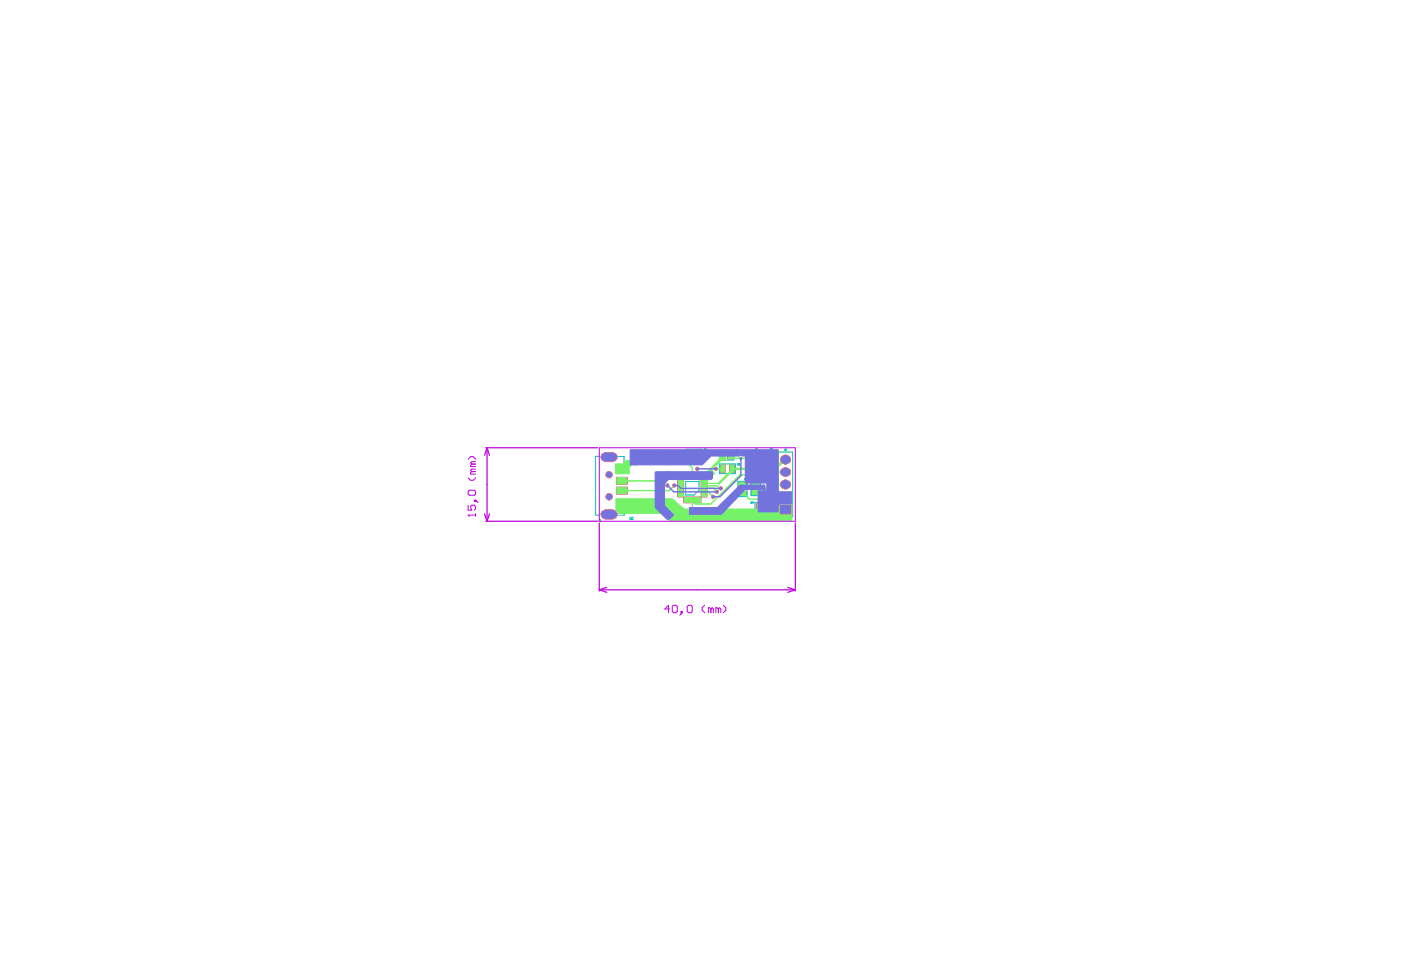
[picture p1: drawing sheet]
<svg xmlns="http://www.w3.org/2000/svg" width="286mm" height="198mm" viewBox="0 0 286 198" stroke-linecap="round" stroke-linejoin="round" font-family="sans-serif">
<!-- layer: Converter_PCB -->
<g fill="#d11b68" stroke="#d11b68" stroke-width=".2">
<path d="M125.8 97.4h2.2v1.4h-2.2z"/>
<path d="M125.8 101.9h2.2v1.4h-2.2z"/>
<path d="M125.8 99.4h2.2v1.4h-2.2z"/>
<path d="M125.8 94.9h2.2v1.4h-2.2z"/>
<path d="M153.4 98.2h1.5v.9h-1.5z"/>
<path d="M153.4 100.1h1.5v.9h-1.5z"/>
<path d="M150.7 100.3h1.5v.9h-1.5z"/>
<path d="M150.7 98.4h1.5v.9h-1.5z"/>
<path d="M148.9 94.9h.9v1.5h-.9z"/>
<path d="M147 94.9h.9v1.5h-.9z"/>
<path d="M142.2 91.9h.9v1.5h-.9z"/>
<path d="M140.3 91.9h.9v1.5h-.9z"/>
<path d="M156.5 94.3h1.5v1.1h-1.5z"/>
<path d="M156.5 92.4h1.5v1.1h-1.5z"/>
<path d="M154.4 102.8h1.5v1.1h-1.5z"/>
<path d="M154.4 104.7h1.5v1.1h-1.5z"/>
<path d="M153.6 92.5h1.5v.9h-1.5z"/>
<path d="M153.6 93.9h1.5v1h-1.5z"/>
<path d="M148.5 92.1h1v1.6h-1z"/>
<path d="M147.1 92.1h.9v1.6h-.9z"/>
<path d="M143.1 100.9h1.1v.5h-1.1z"/>
<path d="M143.1 100.4h1.1v.5h-1.1z"/>
<path d="M143.1 99.9h1.1v.5h-1.1z"/>
<path d="M143.1 99.4h1.1v.5h-1.1z"/>
<path d="M143.1 98.9h1.1v.5h-1.1z"/>
<path d="M143.1 98.4h1.1v.5h-1.1z"/>
<path d="M143.1 97.9h1.1v.5h-1.1z"/>
<path d="M138.3 97.9h1.2v.5h-1.2z"/>
<path d="M138.3 98.4h1.2v.5h-1.2z"/>
<path d="M138.3 98.9h1.2v.5h-1.2z"/>
<path d="M138.3 99.4h1.2v.5h-1.2z"/>
<path d="M138.3 99.9h1.2v.5h-1.2z"/>
<path d="M138.3 100.4h1.2v.5h-1.2z"/>
<path d="M138.3 100.9h1.2v.5h-1.2z"/>
<path d="M142.5 96.7h.5v1.2h-.5z"/>
<path d="M142 96.7h.5v1.2h-.5z"/>
<path d="M141.5 96.7h.5v1.2h-.5z"/>
<path d="M141 96.7h.5v1.2h-.5z"/>
<path d="M140.5 96.7h.5v1.2h-.5z"/>
<path d="M140 96.7h.5v1.2h-.5z"/>
<path d="M139.5 96.7h.5v1.2h-.5z"/>
<path d="M139.5 101.5h.5v1.1h-.5z"/>
<path d="M140 101.5h.5v1.1h-.5z"/>
<path d="M140.5 101.5h.5v1.1h-.5z"/>
<path d="M141 101.5h.5v1.1h-.5z"/>
<path d="M141.5 101.5h.5v1.1h-.5z"/>
<path d="M142 101.5h.5v1.1h-.5z"/>
<path d="M142.5 101.5h.5v1.1h-.5z"/>
<path d="M156.7 96.6h1.3v.6h-1.3z"/>
<path d="M156.7 98.1h1.3v.7h-1.3z"/>
<path d="M156.7 100h1.3v.6h-1.3z"/>
<path d="M156.7 101.5h1.3v.7h-1.3z"/>
<path d="M123.5 104.1h1.6v1.8h-1.6z"/>
</g>
<g fill="#d11b68">
<circle cx="123.5" cy="105" r=".91"/>
<circle cx="125.1" cy="105" r=".91"/>
</g>
<path d="M123.5 92.4h1.6v1.8h-1.6z" fill="#d11b68" stroke="#d11b68" stroke-width=".2"/>
<g fill="#d11b68">
<circle cx="123.5" cy="93.3" r=".91"/>
<circle cx="125.1" cy="93.3" r=".91"/>
<circle cx="124.3" cy="101.4" r=".72"/>
<circle cx="124.3" cy="96.9" r=".72"/>
</g>
<path d="M160.1 92.9h.4v1.8h-.4z" fill="#d11b68" stroke="#d11b68" stroke-width=".2"/>
<g fill="#d11b68">
<circle cx="160.1" cy="93.8" r=".9"/>
<circle cx="160.5" cy="93.8" r=".9"/>
</g>
<path d="M160.1 95.5h.4v1.8h-.4z" fill="#d11b68" stroke="#d11b68" stroke-width=".2"/>
<g fill="#d11b68">
<circle cx="160.1" cy="96.4" r=".9"/>
<circle cx="160.5" cy="96.4" r=".9"/>
</g>
<path d="M160.1 98h.4v1.8h-.4z" fill="#d11b68" stroke="#d11b68" stroke-width=".2"/>
<g fill="#d11b68">
<circle cx="160.1" cy="98.9" r=".9"/>
<circle cx="160.5" cy="98.9" r=".9"/>
</g>
<path d="M160.1 100.5h.4v1.8h-.4z" fill="#d11b68" stroke="#d11b68" stroke-width=".2"/>
<g fill="#d11b68">
<circle cx="160.1" cy="101.4" r=".9"/>
<circle cx="160.5" cy="101.4" r=".9"/>
</g>
<path d="M159.2 103.1h2.2v1.8h-2.2z" fill="#d11b68" stroke="#d11b68" stroke-width=".2"/>
<g fill="#d11b68">
<circle cx="145.5" cy="101.4" r=".4"/>
<circle cx="147.1" cy="99.7" r=".4"/>
<circle cx="146.3" cy="100.4" r=".4"/>
<circle cx="129.3" cy="94.4" r=".4"/>
<circle cx="155.6" cy="99.5" r=".4"/>
<circle cx="136.2" cy="99.1" r=".4"/>
<circle cx="137.6" cy="99.1" r=".4"/>
<circle cx="141.3" cy="104.2" r=".4"/>
<circle cx="142.3" cy="95.7" r=".4"/>
<circle cx="146.1" cy="95.7" r=".4"/>
<circle cx="152.8" cy="97.7" r=".4"/>
<circle cx="155.4" cy="101.2" r=".4"/>
<circle cx="156.9" cy="104.1" r=".4"/>
<circle cx="142.7" cy="94.3" r=".4"/>
<circle cx="158.2" cy="103.2" r=".4"/>
<circle cx="136.6" cy="105.1" r=".4"/>
<circle cx="145" cy="96.9" r=".4"/>
</g>
<g fill="#d5fd33" stroke="#d5fd33" stroke-width=".2">
<path d="M125.9 97.5h2v1.2h-2z"/>
<path d="M125.9 102h2v1.2h-2z"/>
<path d="M125.9 99.5h2v1.2h-2z"/>
<path d="M125.9 95h2v1.2h-2z"/>
<path d="M153.5 98.3h1.3v.7h-1.3z"/>
<path d="M153.5 100.2h1.3v.7h-1.3z"/>
<path d="M150.8 100.4h1.3v.7h-1.3z"/>
<path d="M150.8 98.5h1.3v.7h-1.3z"/>
<path d="M149 95h.7v1.3h-.7z"/>
<path d="M147.1 95h.7v1.3h-.7z"/>
<path d="M142.3 92h.7v1.3h-.7z"/>
<path d="M140.4 92h.7v1.3h-.7z"/>
<path d="M156.6 94.4h1.3v.9h-1.3z"/>
<path d="M156.6 92.5h1.3v.9h-1.3z"/>
<path d="M154.5 102.9h1.3v.9h-1.3z"/>
<path d="M154.5 104.8h1.3v.9h-1.3z"/>
<path d="M153.7 92.6h1.3v.7h-1.3z"/>
<path d="M153.7 94h1.3v.8h-1.3z"/>
<path d="M148.6 92.2h.8v1.4h-.8z"/>
<path d="M147.2 92.2h.7v1.4h-.7z"/>
<path d="M143.2 101h.9v.3h-.9z"/>
<path d="M143.2 100.5h.9v.3h-.9z"/>
<path d="M143.2 100h.9v.3h-.9z"/>
<path d="M143.2 99.5h.9v.3h-.9z"/>
<path d="M143.2 99h.9v.3h-.9z"/>
<path d="M143.2 98.5h.9v.3h-.9z"/>
<path d="M143.2 98h.9v.3h-.9z"/>
<path d="M138.4 98h1v.3h-1z"/>
<path d="M138.4 98.5h1v.3h-1z"/>
<path d="M138.4 99h1v.3h-1z"/>
<path d="M138.4 99.5h1v.3h-1z"/>
<path d="M138.4 100h1v.3h-1z"/>
<path d="M138.4 100.5h1v.3h-1z"/>
<path d="M138.4 101h1v.3h-1z"/>
<path d="M142.6 96.8h.3v1h-.3z"/>
<path d="M142.1 96.8h.3v1h-.3z"/>
<path d="M141.6 96.8h.3v1h-.3z"/>
<path d="M141.1 96.8h.3v1h-.3z"/>
<path d="M140.6 96.8h.3v1h-.3z"/>
<path d="M140.1 96.8h.3v1h-.3z"/>
<path d="M139.6 96.8h.3v1h-.3z"/>
<path d="M139.6 101.6h.3v.9h-.3z"/>
<path d="M140.1 101.6h.3v.9h-.3z"/>
<path d="M140.6 101.6h.3v.9h-.3z"/>
<path d="M141.1 101.6h.3v.9h-.3z"/>
<path d="M141.6 101.6h.3v.9h-.3z"/>
<path d="M142.1 101.6h.3v.9h-.3z"/>
<path d="M142.6 101.6h.3v.9h-.3z"/>
<path d="M156.8 96.7h1.1v.4h-1.1z"/>
<path d="M156.8 98.2h1.1v.5h-1.1z"/>
<path d="M156.8 100.1h1.1v.4h-1.1z"/>
<path d="M156.8 101.6h1.1v.5h-1.1z"/>
</g>
<g fill="none" stroke="#00c3c3" stroke-width=".2">
<path d="M122.3 93.1h-.8v12h.8M126.1 93.2h1.2M127.3 93.2h.1M127.3 93.2v1.4M138.8 96.6l.1 .3h.1v-.3M139.1 96.7h.2l-.2 .2h.2M139.9 98.3h2.7v1.7l-1 1h-1.7zM140 91.7h3.3v2h-3.3zM143.7 91.8l.2-.1-.2-.1v.3M143.8 91.8l.1 .1M144.2 91.8h-.2l.2-.2v.3M146.8 94.7h3.3v2h-3.3z"/>
<path d="M146.9 91.9h2.8v2h-2.8zM150.3 91.9h-.2v.2h.2M150.4 91.9l.2-.1v.2M150.4 94.8h.2v-.2h-.2v.3M150.5 94.8l.1 .1M150.5 92h.1M150.5 98.2h1.9v3.2h-1.9zM150.6 92v.1h-.2M150.7 94.7l.2-.1v.2M150.8 94.8h.1M150.9 94.8v.1h-.2M151.9 97.8l.2-.1-.2-.1v.3"/>
<path d="M152 97.8l.1 .1M152.2 97.7h.2l-.2 .2h.2M153.2 98h1.9v3.2h-1.9zM153.4 92.2h2v2.9h-2zM154.4 91.7h-.2v.2h.2M154.5 91.9h.1M154.5 91.7v.2M154.7 97.6h.2l-.1-.2h-.1v.3M154.8 97.6l.1 .1M155 97.5v.2M155 97.7h.1M155.6 99.7v.3h.2"/>
<path d="M155.8 96.2v.3h.2M155.9 99.8h.2l-.2 .2h.2M156.1 96.5h.1M156.1 96.2v.3M156.2 92.1h2.2v3.6h-2.2zM156.5 96.1h1.7M156.5 99.5h1.7M156.5 96.3h1.7v2.8h-1.7zM156.5 99.7h1.7v2.8h-1.7zM157.3 91.6h-.2v.2h.2M157.4 91.6h.2l-.2 .2h.2M158.8 92.3h2.9v13.2h-2.9z"/>
<path d="M160.2 91.6h.1M160.2 91.6v.3h-.1M160.4 91.7v.2M160.4 91.9h.1M127.4 103.5v1.6h-1.3M128.5 105.5l.1 .5h.3v-.5M129 106h.2M129 105.6l.1-.1v.5M153.4 102.5h-.2l.1 .2h.1M153.7 102.6h-.2l.2-.2v.3M154.1 102.5h2.1v3.5h-2.1z"/>
<circle cx="127" cy="104.1" r=".1"/>
</g>
<g fill="#75f267" stroke="#75f267" stroke-width=".2">
<path d="M146.8 92h1.3v1.9h-.8l-1.2 1.2a.61 .61 0 0 0-.6 .6l-.3 .3 .6 .6-1.4 1.6h-1.6v-1.5h1.1l2.9-2.9z"/>
<path d="M125.6 94.7h1.5l.7-.7h2v.9h-.9l-.5 .5v1.3h-2.7z"/>
<path d="M125.7 101.8h11.4l2.4 2.1h1.1l.1 .1a.6 .6 0 0 0 .6 .8 .6 .6 0 0 0 .5-.8l.1-.1h12.3v.2h2a.7 .7 0 0 0 .7 .6 .7 .7 0 0 0 .6-.8h1.3v-.3l.6-.6h2.2v3.2h-25l-1.4-1.4h-9l-.5-.8z"/>
<path d="M125.9 97.5h2v1.2h-2z"/>
<path d="M125.9 102h2v1.2h-2z"/>
<path d="M125.9 99.5h2v1.2h-2z"/>
<path d="M125.9 95h2v1.2h-2z"/>
<path d="M153.5 98.3h1.3v.7h-1.3z"/>
<path d="M153.5 100.2h1.3v.7h-1.3z"/>
<path d="M150.8 100.4h1.3v.7h-1.3z"/>
<path d="M150.8 98.5h1.3v.7h-1.3z"/>
<path d="M149 95h.7v1.3h-.7z"/>
<path d="M147.1 95h.7v1.3h-.7z"/>
<path d="M142.3 92h.7v1.3h-.7z"/>
<path d="M140.4 92h.7v1.3h-.7z"/>
<path d="M156.6 94.4h1.3v.9h-1.3z"/>
<path d="M156.6 92.5h1.3v.9h-1.3z"/>
<path d="M154.5 102.9h1.3v.9h-1.3z"/>
<path d="M154.5 104.8h1.3v.9h-1.3z"/>
<path d="M153.7 92.6h1.3v.7h-1.3z"/>
<path d="M153.7 94h1.3v.8h-1.3z"/>
<path d="M148.6 92.2h.8v1.4h-.8z"/>
<path d="M147.2 92.2h.7v1.4h-.7z"/>
<path d="M143.2 101h.9v.3h-.9z"/>
<path d="M143.2 100.5h.9v.3h-.9z"/>
<path d="M143.2 100h.9v.3h-.9z"/>
<path d="M143.2 99.5h.9v.3h-.9z"/>
<path d="M143.2 99h.9v.3h-.9z"/>
<path d="M143.2 98.5h.9v.3h-.9z"/>
<path d="M143.2 98h.9v.3h-.9z"/>
<path d="M138.4 98h1v.3h-1z"/>
<path d="M138.4 98.5h1v.3h-1z"/>
<path d="M138.4 99h1v.3h-1z"/>
<path d="M138.4 99.5h1v.3h-1z"/>
<path d="M138.4 100h1v.3h-1z"/>
<path d="M138.4 100.5h1v.3h-1z"/>
<path d="M138.4 101h1v.3h-1z"/>
<path d="M142.6 96.8h.3v1h-.3z"/>
<path d="M142.1 96.8h.3v1h-.3z"/>
<path d="M141.6 96.8h.3v1h-.3z"/>
<path d="M141.1 96.8h.3v1h-.3z"/>
<path d="M140.6 96.8h.3v1h-.3z"/>
<path d="M140.1 96.8h.3v1h-.3z"/>
<path d="M139.6 96.8h.3v1h-.3z"/>
<path d="M139.6 101.6h.3v.9h-.3z"/>
<path d="M140.1 101.6h.3v.9h-.3z"/>
<path d="M140.6 101.6h.3v.9h-.3z"/>
<path d="M141.1 101.6h.3v.9h-.3z"/>
<path d="M141.6 101.6h.3v.9h-.3z"/>
<path d="M142.1 101.6h.3v.9h-.3z"/>
<path d="M142.6 101.6h.3v.9h-.3z"/>
<path d="M156.8 96.7h1.1v.4h-1.1z"/>
<path d="M156.8 98.2h1.1v.5h-1.1z"/>
<path d="M156.8 100.1h1.1v.4h-1.1z"/>
<path d="M156.8 101.6h1.1v.5h-1.1z"/>
<path d="M123.5 104.2h1.6v1.6h-1.6z"/>
</g>
<path d="M142.6 92.7v1.5M160.3 93.8h-.2l-1.1 1h-1.7l-.8-.5h-2l-.4 .1-1.3 1.3h-3.4v.3l-2.7 2.7" fill="none" stroke="#75f267" stroke-width=".5"/>
<g fill="none" stroke="#75f267" stroke-width=".3">
<path d="M126.9 98.1h8.3l1 1M129.3 94.4h-1.1l-1.3 1.2M137.6 99.1l-1.1 1h-9.6M140.7 92.7v2.3l.6 .5v1.8M142.3 95.7h.1M142.3 95.7v1.6M142.6 94.2l.1 .1M143.6 98.7h3.1M143.6 99.2h2.7l.6 .5h.2M143.6 99.7h1.9l.8 .7M146.1 95.7h1.4M149 92.9v.3l.6 .3h4.1l.4-.5 3.2-.1"/>
<path d="M152.8 97.7l-1 1.1h-.3M157.4 98.5h-3.1l-.1 .1M160.3 96.4h-2.1l-.5 .5h-6.7l-6 6h-3l-.2-.2v-.7M160.3 98.9h-1.5l-1.1 1.1v.3h-.3l-.9-.8h-.9M141.3 102v2.2M141.8 102h.1M144.1 100.2l1.4 1.2M151.5 100.7h.3l1.1 1.2h4.5M154.2 100.5h.3l.7 .7h.2M155.2 103.3h.9l.8 .8M155.4 101.2h.1M160.3 101.4h-.4l-1.7 1.8"/>
</g>
<g fill="#75f267">
<circle cx="123.5" cy="105" r=".81"/>
<circle cx="125.1" cy="105" r=".81"/>
</g>
<path d="M123.5 92.5h1.6v1.6h-1.6z" fill="#75f267" stroke="#75f267" stroke-width=".2"/>
<g fill="#75f267">
<circle cx="123.5" cy="93.3" r=".81"/>
<circle cx="125.1" cy="93.3" r=".81"/>
<circle cx="124.3" cy="101.4" r=".63"/>
<circle cx="124.3" cy="96.9" r=".63"/>
</g>
<path d="M160.1 93h.4v1.6h-.4z" fill="#75f267" stroke="#75f267" stroke-width=".2"/>
<g fill="#75f267">
<circle cx="160.1" cy="93.8" r=".8"/>
<circle cx="160.5" cy="93.8" r=".8"/>
</g>
<path d="M160.1 95.6h.4v1.6h-.4z" fill="#75f267" stroke="#75f267" stroke-width=".2"/>
<g fill="#75f267">
<circle cx="160.1" cy="96.4" r=".8"/>
<circle cx="160.5" cy="96.4" r=".8"/>
</g>
<path d="M160.1 98.1h.4v1.6h-.4z" fill="#75f267" stroke="#75f267" stroke-width=".2"/>
<g fill="#75f267">
<circle cx="160.1" cy="98.9" r=".8"/>
<circle cx="160.5" cy="98.9" r=".8"/>
</g>
<path d="M160.1 100.6h.4v1.6h-.4z" fill="#75f267" stroke="#75f267" stroke-width=".2"/>
<g fill="#75f267">
<circle cx="160.1" cy="101.4" r=".8"/>
<circle cx="160.5" cy="101.4" r=".8"/>
</g>
<path d="M159.3 103.2h2v1.6h-2z" fill="#75f267" stroke="#75f267" stroke-width=".2"/>
<g fill="#75f267">
<circle cx="145.5" cy="101.4" r=".3"/>
<circle cx="147.1" cy="99.7" r=".3"/>
<circle cx="146.3" cy="100.4" r=".3"/>
<circle cx="151.2" cy="93.6" r=".3"/>
<circle cx="129.3" cy="94.4" r=".3"/>
<circle cx="155.6" cy="99.5" r=".3"/>
<circle cx="136.2" cy="99.1" r=".3"/>
<circle cx="137.6" cy="99.1" r=".3"/>
<circle cx="141.3" cy="104.2" r=".3"/>
<circle cx="142.3" cy="95.7" r=".3"/>
<circle cx="146.1" cy="95.7" r=".3"/>
<circle cx="152.8" cy="97.7" r=".3"/>
<circle cx="155.4" cy="101.2" r=".3"/>
<circle cx="156.9" cy="104.1" r=".3"/>
<circle cx="142.7" cy="94.3" r=".3"/>
<circle cx="158.2" cy="103.2" r=".3"/>
<circle cx="136.6" cy="105.1" r=".3"/>
<circle cx="145" cy="96.9" r=".3"/>
</g>
<g fill="none" stroke="#c100e0" stroke-width=".2">
<path d="M95.5 97.5l.5 .5h.5l.5-.5M95.5 93.7l.5-.5h.5l.5 .5M96.3 94.7l-.3 .3v.2h1M96.3 96.3l-.3 .2v.3h1M96.3 96.3h.7M96.3 94.7h.7M97 95.7h-.7l-.3 .3 .3 .3M97 94.2h-.7l-.3 .3 .3 .2M122.3 91.4h40v15h-40zM95.5 103.1v1h.8l-.3-.5v-.2l.3-.3h.5l.2 .3v.5l-.2 .2M95.8 100.1h1l.2 .2v.5l-.2 .3h-1l-.3-.3v-.5zM96.8 102.1h.2v.2h-.2z"/>
<path d="M97 104.9v.5M97 105.1h-1.5l.3 .3M97 102.1l.5 .5M136.7 124.3h-1.1l.8-.8v1.6M137.2 123.8l.2-.3h.5l.3 .3v1l-.3 .3h-.5l-.2-.3zM138.9 124.8h.3v.3h-.3zM139.2 125.1l-.5 .5M140.2 123.8l.3-.3h.5l.2 .3v1l-.2 .3h-.5l-.3-.3zM143.8 123.5l-.5 .5v.6l.5 .5M145 124.3l-.2-.3h-.3v1.1M145 124.3v.8M145 124.3l.3-.3 .2 .3v.8"/>
<path d="M146.6 124.3l-.3-.3h-.3v1.1M146.6 124.3v.8M146.6 124.3l.2-.3 .3 .3v.8M147.6 123.5l.5 .5v.6l-.5 .5"/>
</g>
<g fill="none" stroke="#c100e0" stroke-width=".25">
<path d="M99.1 91.4h22.8M99.4 91.4v15M99.4 91.4l-.5 1.5M99.4 91.4l.5 1.5M98.9 104.9l.5 1.5M99.1 106.4h22.8M99.9 104.9l-.5 1.5M122.3 106.7v13.9M123.8 119.9l-1.5 .5M160.7 119.9l1.6 .5M162.3 106.7v13.9M122.3 120.4h40"/>
<path d="M122.3 120.4l1.5 .5M162.3 120.4l-1.6 .5"/>
</g>
<path d="M123.5 104.1h1.6v1.8h-1.6z" fill="#ff7f73" stroke="#ff7f73" stroke-width=".2"/>
<g fill="#ff7f73">
<circle cx="123.5" cy="105" r=".91"/>
<circle cx="125.1" cy="105" r=".91"/>
</g>
<path d="M123.5 92.4h1.6v1.8h-1.6z" fill="#ff7f73" stroke="#ff7f73" stroke-width=".2"/>
<g fill="#ff7f73">
<circle cx="123.5" cy="93.3" r=".91"/>
<circle cx="125.1" cy="93.3" r=".91"/>
<circle cx="124.3" cy="101.4" r=".72"/>
<circle cx="124.3" cy="96.9" r=".72"/>
</g>
<path d="M160.1 92.9h.4v1.8h-.4z" fill="#ff7f73" stroke="#ff7f73" stroke-width=".2"/>
<g fill="#ff7f73">
<circle cx="160.1" cy="93.8" r=".9"/>
<circle cx="160.5" cy="93.8" r=".9"/>
</g>
<path d="M160.1 95.5h.4v1.8h-.4z" fill="#ff7f73" stroke="#ff7f73" stroke-width=".2"/>
<g fill="#ff7f73">
<circle cx="160.1" cy="96.4" r=".9"/>
<circle cx="160.5" cy="96.4" r=".9"/>
</g>
<path d="M160.1 98h.4v1.8h-.4z" fill="#ff7f73" stroke="#ff7f73" stroke-width=".2"/>
<g fill="#ff7f73">
<circle cx="160.1" cy="98.9" r=".9"/>
<circle cx="160.5" cy="98.9" r=".9"/>
</g>
<path d="M160.1 100.5h.4v1.8h-.4z" fill="#ff7f73" stroke="#ff7f73" stroke-width=".2"/>
<g fill="#ff7f73">
<circle cx="160.1" cy="101.4" r=".9"/>
<circle cx="160.5" cy="101.4" r=".9"/>
</g>
<path d="M159.2 103.1h2.2v1.8h-2.2z" fill="#ff7f73" stroke="#ff7f73" stroke-width=".2"/>
<g fill="#ff7f73">
<circle cx="145.5" cy="101.4" r=".4"/>
<circle cx="147.1" cy="99.7" r=".4"/>
<circle cx="146.3" cy="100.4" r=".4"/>
<circle cx="129.3" cy="94.4" r=".4"/>
<circle cx="155.6" cy="99.5" r=".4"/>
<circle cx="136.2" cy="99.1" r=".4"/>
<circle cx="137.6" cy="99.1" r=".4"/>
<circle cx="141.3" cy="104.2" r=".4"/>
<circle cx="142.3" cy="95.7" r=".4"/>
<circle cx="146.1" cy="95.7" r=".4"/>
<circle cx="152.8" cy="97.7" r=".4"/>
<circle cx="155.4" cy="101.2" r=".4"/>
<circle cx="156.9" cy="104.1" r=".4"/>
<circle cx="142.7" cy="94.3" r=".4"/>
<circle cx="158.2" cy="103.2" r=".4"/>
<circle cx="136.6" cy="105.1" r=".4"/>
<circle cx="145" cy="96.9" r=".4"/>
</g>
<circle cx="122.4" cy="106.3" r=".25" fill="#000"/>
<g fill="#7373de" stroke="#7373de" stroke-width=".2">
<path d="M128.7 91.8h30.1v8.6h2.8v2.5h-2.6v.1h-.2v1.5l-4.1-.1v-4.2h1.8v-1.6h-4.4v-5.5l-.9-.1-.4 .1h-5.7l-1.8 1.8h-14.7z"/>
<path d="M140.7 103.6h5.7l4.6-4.6h5.1v.9h-4l-4.9 5.1h-6.5z"/>
<path d="M133.8 96.3h11.6v1.3l-.3 .3h-8.7l-.8 .8v4.5l1.9 1.9-.9 .9h-.5l-2.4-2.4z"/>
<path d="M123.5 104.2h1.6v1.6h-1.6z"/>
</g>
<path d="M136.2 99.1l1.3 1.3h8.8M137.6 99.1h.8l.6 .6h8.1M142.3 95.7h3.8M151.2 93.6v3.5l-4.3 4.3h-1.4" fill="none" stroke="#7373de" stroke-width=".3"/>
<g fill="#7373de">
<circle cx="123.5" cy="105" r=".81"/>
<circle cx="125.1" cy="105" r=".81"/>
</g>
<path d="M123.5 92.5h1.6v1.6h-1.6z" fill="#7373de" stroke="#7373de" stroke-width=".2"/>
<g fill="#7373de">
<circle cx="123.5" cy="93.3" r=".81"/>
<circle cx="125.1" cy="93.3" r=".81"/>
<circle cx="124.3" cy="101.4" r=".63"/>
<circle cx="124.3" cy="96.9" r=".63"/>
</g>
<path d="M160.1 93h.4v1.6h-.4z" fill="#7373de" stroke="#7373de" stroke-width=".2"/>
<g fill="#7373de">
<circle cx="160.1" cy="93.8" r=".8"/>
<circle cx="160.5" cy="93.8" r=".8"/>
</g>
<path d="M160.1 95.6h.4v1.6h-.4z" fill="#7373de" stroke="#7373de" stroke-width=".2"/>
<g fill="#7373de">
<circle cx="160.1" cy="96.4" r=".8"/>
<circle cx="160.5" cy="96.4" r=".8"/>
</g>
<path d="M160.1 98.1h.4v1.6h-.4z" fill="#7373de" stroke="#7373de" stroke-width=".2"/>
<g fill="#7373de">
<circle cx="160.1" cy="98.9" r=".8"/>
<circle cx="160.5" cy="98.9" r=".8"/>
</g>
<path d="M160.1 100.6h.4v1.6h-.4z" fill="#7373de" stroke="#7373de" stroke-width=".2"/>
<g fill="#7373de">
<circle cx="160.1" cy="101.4" r=".8"/>
<circle cx="160.5" cy="101.4" r=".8"/>
</g>
<path d="M159.3 103.2h2v1.6h-2z" fill="#7373de" stroke="#7373de" stroke-width=".2"/>
<g fill="#7373de">
<circle cx="145.5" cy="101.4" r=".3"/>
<circle cx="147.1" cy="99.7" r=".3"/>
<circle cx="146.3" cy="100.4" r=".3"/>
<circle cx="151.2" cy="93.6" r=".3"/>
<circle cx="129.3" cy="94.4" r=".3"/>
<circle cx="155.6" cy="99.5" r=".3"/>
<circle cx="136.2" cy="99.1" r=".3"/>
<circle cx="137.6" cy="99.1" r=".3"/>
<circle cx="141.3" cy="104.2" r=".3"/>
<circle cx="142.3" cy="95.7" r=".3"/>
<circle cx="146.1" cy="95.7" r=".3"/>
<circle cx="152.8" cy="97.7" r=".3"/>
<circle cx="155.4" cy="101.2" r=".3"/>
<circle cx="156.9" cy="104.1" r=".3"/>
<circle cx="142.7" cy="94.3" r=".3"/>
<circle cx="158.2" cy="103.2" r=".3"/>
<circle cx="136.6" cy="105.1" r=".3"/>
<circle cx="145" cy="96.9" r=".3"/>
</g>
</svg>
